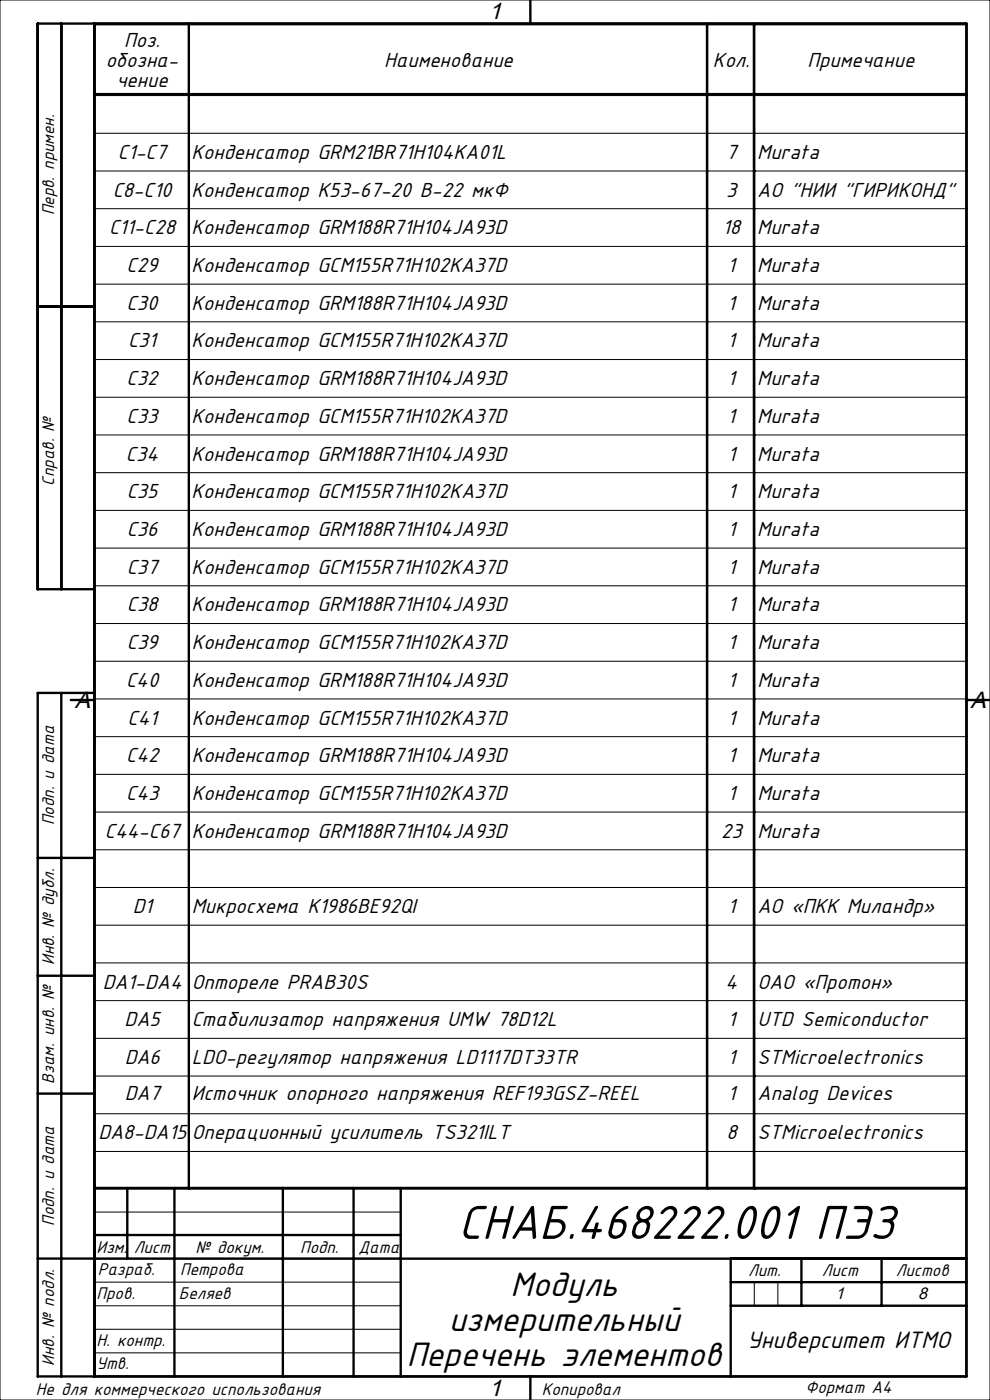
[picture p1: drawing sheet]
<svg xmlns="http://www.w3.org/2000/svg" width="210mm" height="297mm" viewBox="0 0 210 297" stroke-linecap="round" stroke-linejoin="round" font-family="sans-serif">
<defs><g id="words">
<text font-size="11.2" x="97.2" y="262.8">СНАБ.468222.001 ПЭЗ</text>
<g font-size="8">
<text x="108.3" y="274.9">Модуль</text>
<text x="95.2" y="282.4">измерительный</text>
<text x="86.3" y="289.9">Перечень элементов</text>
</g>
<text font-size="5.6" x="158.5" y="285.9">Университет ИТМО</text>
<g font-size="5">
<text x="103.7" y="4.1">1</text>
<text x="15.9" y="150.1">A</text>
<text x="205.9" y="150.1">A</text>
<text x="103.7" y="296.1">1</text>
</g>
<g font-size="4.8">
<text x="26.3" y="10">Поз.</text>
<text x="22.4" y="14.2">обозна-</text>
<text x="81.5" y="14.2">Наименование</text>
<text x="151.2" y="14.2">Кол.</text>
<text x="171.3" y="14.2">Примечание</text>
<text x="24.7" y="18.4">чение</text>
<text x="25" y="33.7">C1-C7</text>
<text x="40.6" y="33.7">Конденсатор GRM21BR71H104KA01L</text>
<text x="154" y="33.7">7</text>
<text x="160.6" y="33.7">Murata</text>
<text x="23.9" y="41.7">С8-С10</text>
<text x="40.6" y="41.7">Конденсатор К53-67-20 В-22 мкФ</text>
<text x="154" y="41.7">3</text>
<text x="160.6" y="41.7">АО &quot;НИИ &quot;ГИРИКОНД&quot;</text>
<text x="23.1" y="49.7">С11-С28</text>
<text x="40.6" y="49.7">Конденсатор GRM188R71H104JA93D</text>
<text x="153.2" y="49.7">18</text>
<text x="160.6" y="49.7">Murata</text>
<text x="26.8" y="57.7">C29</text>
<text x="40.6" y="57.7">Конденсатор GCM155R71H102KA37D</text>
<text x="154.3" y="57.7">1</text>
<text x="160.6" y="57.7">Murata</text>
<text x="26.8" y="65.7">С30</text>
<text x="40.6" y="65.7">Конденсатор GRM188R71H104JA93D</text>
<text x="154.3" y="65.7">1</text>
<text x="160.6" y="65.7">Murata</text>
<text x="27.2" y="73.7">C31</text>
<text x="40.6" y="73.7">Конденсатор GCM155R71H102KA37D</text>
<text x="154.3" y="73.7">1</text>
<text x="160.6" y="73.7">Murata</text>
<text x="26.9" y="81.7">C32</text>
<text x="40.6" y="81.7">Конденсатор GRM188R71H104JA93D</text>
<text x="154.3" y="81.7">1</text>
<text x="160.6" y="81.7">Murata</text>
<text x="26.9" y="89.7">C33</text>
<text x="40.6" y="89.7">Конденсатор GCM155R71H102KA37D</text>
<text x="154.4" y="89.7">1</text>
<text x="160.6" y="89.7">Murata</text>
<text x="26.7" y="97.7">C34</text>
<text x="40.6" y="97.7">Конденсатор GRM188R71H104JA93D</text>
<text x="154.4" y="97.7">1</text>
<text x="160.6" y="97.7">Murata</text>
<text x="26.9" y="105.7">C35</text>
<text x="40.6" y="105.7">Конденсатор GCM155R71H102KA37D</text>
<text x="154.4" y="105.7">1</text>
<text x="160.6" y="105.7">Murata</text>
<text x="26.9" y="113.7">С36</text>
<text x="40.6" y="113.7">Конденсатор GRM188R71H104JA93D</text>
<text x="154.4" y="113.7">1</text>
<text x="160.6" y="113.7">Murata</text>
<text x="26.9" y="121.7">С37</text>
<text x="40.6" y="121.7">Конденсатор GCM155R71H102KA37D</text>
<text x="154.4" y="121.7">1</text>
<text x="160.6" y="121.7">Murata</text>
<text x="26.9" y="129.7">С38</text>
<text x="40.7" y="129.7">Конденсатор GRM188R71H104JA93D</text>
<text x="154.4" y="129.7">1</text>
<text x="160.7" y="129.7">Murata</text>
<text x="26.9" y="137.7">С39</text>
<text x="40.7" y="137.7">Конденсатор GCM155R71H102KA37D</text>
<text x="154.4" y="137.7">1</text>
<text x="160.7" y="137.7">Murata</text>
<text x="26.7" y="145.7">С40</text>
<text x="40.7" y="145.7">Конденсатор GRM188R71H104JA93D</text>
<text x="154.4" y="145.7">1</text>
<text x="160.7" y="145.7">Murata</text>
<text x="27.1" y="153.7">С41</text>
<text x="40.7" y="153.7">Конденсатор GCM155R71H102KA37D</text>
<text x="154.4" y="153.7">1</text>
<text x="160.7" y="153.7">Murata</text>
<text x="26.7" y="161.7">С42</text>
<text x="40.7" y="161.7">Конденсатор GRM188R71H104JA93D</text>
<text x="154.4" y="161.7">1</text>
<text x="160.7" y="161.7">Murata</text>
<text x="26.7" y="169.7">С43</text>
<text x="40.7" y="169.7">Конденсатор GCM155R71H102KA37D</text>
<text x="154.4" y="169.7">1</text>
<text x="160.7" y="169.7">Murata</text>
<text x="22.2" y="177.7">С44-С67</text>
<text x="40.7" y="177.7">Конденсатор GRM188R71H104JA93D</text>
<text x="153" y="177.7">23</text>
<text x="160.7" y="177.7">Murata</text>
<text x="28.1" y="193.7">D1</text>
<text x="40.7" y="193.7">Микросхема К1986ВЕ92QI</text>
<text x="154.4" y="193.7">1</text>
<text x="160.7" y="193.7">АО «ПКК Миландр»</text>
<text x="21.8" y="209.7">DA1-DA4</text>
<text x="40.7" y="209.7">Оптореле PRAB30S</text>
<text x="153.9" y="209.7">4</text>
<text x="160.7" y="209.7">ОАО «Протон»</text>
<text x="26.4" y="217.7">DA5</text>
<text x="40.7" y="217.7">Стабилизатор напряжения UMW 78D12L</text>
<text x="154.4" y="217.7">1</text>
<text x="160.7" y="217.7">UTD Semiconductor</text>
<text x="26.4" y="225.7">DA6</text>
<text x="40.7" y="225.7">LDO-регулятор напряжения LD1117DT33TR</text>
<text x="154.4" y="225.7">1</text>
<text x="160.7" y="225.7">STMicroelectronics</text>
<text x="26.5" y="233.3">DA7</text>
<text x="40.7" y="233.3">Источник опорного напряжения REF193GSZ-REEL</text>
<text x="154.4" y="233.3">1</text>
<text x="160.7" y="233.3">Analog Devices</text>
<text x="20.9" y="241.7">DA8-DA15</text>
<text x="40.7" y="241.7">Операционный усилитель TS321ILT</text>
<text x="154.1" y="241.7">8</text>
<text x="160.7" y="241.7">STMicroelectronics</text>
</g>
<g font-size="4">
<text x="11.5" y="45.7" transform="rotate(-90 11.5 45.7)">Перв. примен.</text>
<text x="11.5" y="103.1" transform="rotate(-90 11.5 103.1)">Справ. №</text>
<text x="11.5" y="175.1" transform="rotate(-90 11.5 175.1)">Подп. и дата</text>
<text x="11.5" y="204.7" transform="rotate(-90 11.5 204.7)">Инв. № дубл.</text>
<text x="11.5" y="229.9" transform="rotate(-90 11.5 229.9)">Взам. инв. №</text>
<text x="11.5" y="260.1" transform="rotate(-90 11.5 260.1)">Подп. и дата</text>
<text x="20.5" y="265.8">Изм.</text>
<text x="28.4" y="265.8">Лист</text>
<text x="41.4" y="265.8">№ докум.</text>
<text x="63.7" y="265.8">Подп.</text>
<text x="76" y="265.8">Дата</text>
<text x="20.5" y="275.6">Пров.</text>
<text x="20.7" y="270.5">Разраб.</text>
<text x="38" y="275.6">Беляев</text>
<text x="38.2" y="270.5">Петрова</text>
<text x="158.7" y="270.6">Лит.</text>
<text x="174.3" y="270.6">Лист</text>
<text x="190" y="270.6">Листов</text>
<text x="20.5" y="285.5">Н. контр.</text>
<text x="11.5" y="289.7" transform="rotate(-90 11.5 289.7)">Инв. № подл.</text>
<text x="20.5" y="290.5">Утв.</text>
<text x="7.6" y="296">Не для коммерческого использования</text>
<text x="114.9" y="296">Копировал</text>
<text x="170.8" y="295.5">Формат А4</text>
</g>
<g font-size="3.6">
<text x="177.2" y="275.6">1</text>
<text x="194.7" y="275.6">8</text>
</g>
</g></defs>
<g fill="none" stroke="#000" stroke-width=".21">
<path d="M0 0h210v297h-210zM20.1 5.3h185v247h-185zM40.1 5.3v247M150.1 5.3v247M160.1 5.3v247M20.1 20.3h185M20.1 28.3h185M20.1 36.3h185M20.1 44.3h185M20.1 52.3h185M20.1 60.3h185M20.1 68.3h185"/>
<path d="M20.1 76.3h185M20.1 84.3h185M20.1 92.3h185M20.1 100.3h185M20.1 108.3h185M20.1 116.3h185M20.1 124.3h185M20.1 132.3h185M20.1 140.3h185M20.1 148.3h185M20.1 156.3h185M20.1 164.3h185"/>
<path d="M20.1 172.3h185M20.1 180.3h185M20.1 188.3h185M20.1 196.3h185M20.1 204.3h185M20.1 212.3h185M20.1 220.3h185M20.1 228.3h185M20.1 236.3h185M20 257.1h65M20.1 244.3h185M20 277h65"/>
<path d="M20 267h65M20 272h65M160 272v5M165 272v5M20 282h65M20 287h65"/>
</g>
<g fill="none" stroke="#000" stroke-width=".5">
<path d="M112.5 0v5M13 5v120M20 20h185M20 5v287M40.1 5v247M150 5v247M159.9 5v247M8 65h12M20 125h-12v-120h197v287h-197v-145h12M13 147v145M15 148.5h5M205 148.5h5"/>
<path d="M8 182h12M8 207h12M8 232h12M20 252h185M27 252v15M37 252v40M60 252v40M75 252v40M85 252v40M8 267h197M20 262h65M155 267v25"/>
<path d="M155 277h50M155 272h50M170 267v10M187 267v10M112.5 292v5"/>
</g>
<use href="#words"/>
</svg>
